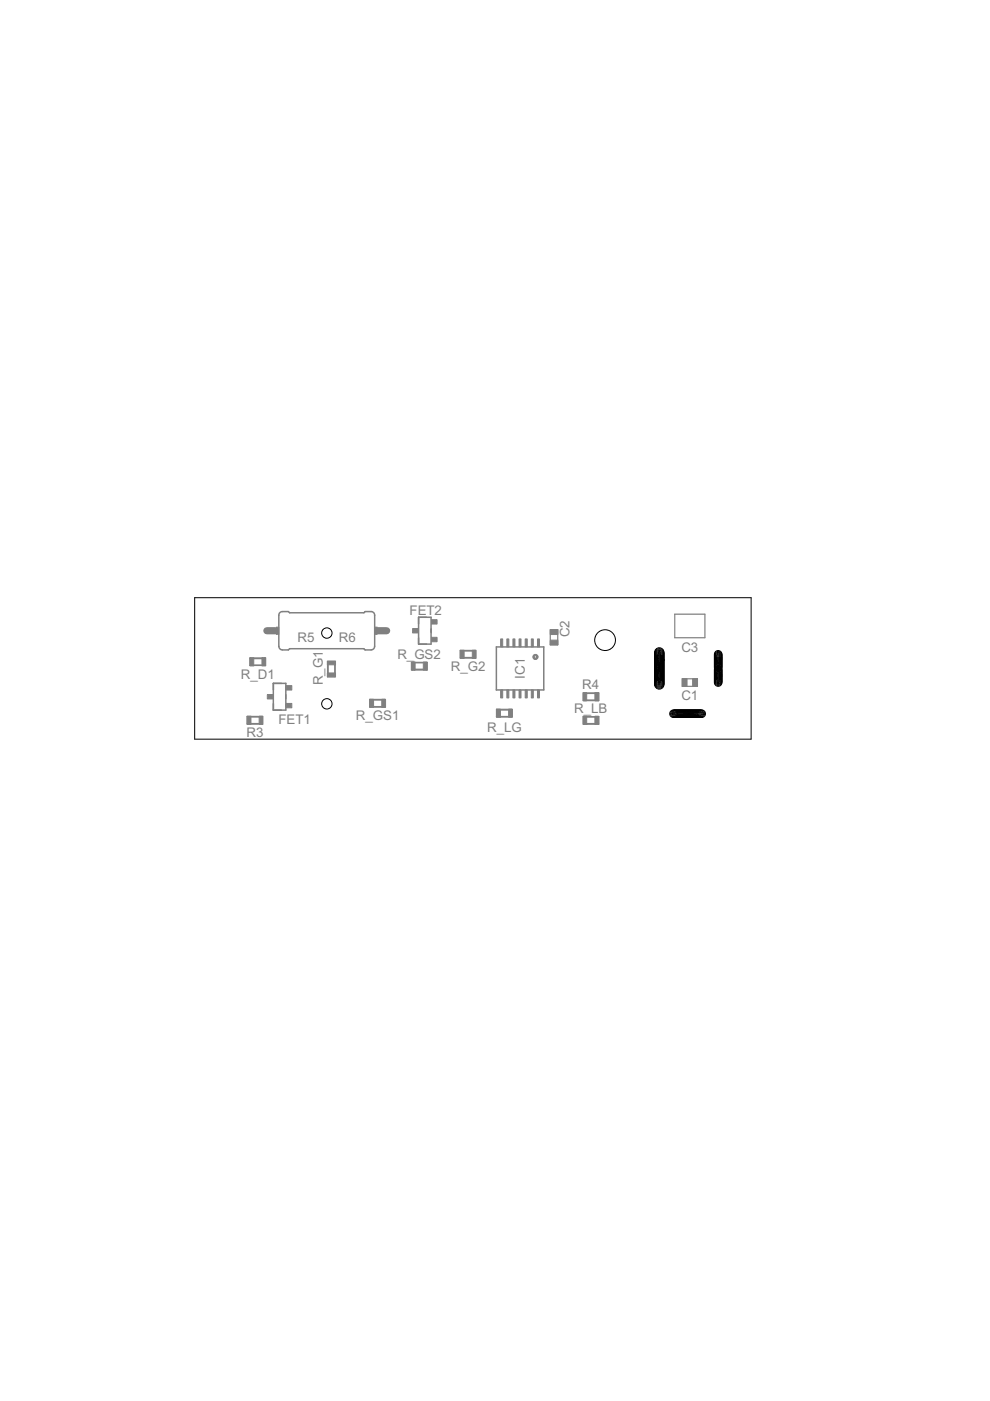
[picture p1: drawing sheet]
<svg xmlns="http://www.w3.org/2000/svg" width="210mm" height="297mm" viewBox="0 0 210 297" stroke-linecap="round" stroke-linejoin="round" font-family="sans-serif">
<defs><g id="words">
<g font-size="3.2" fill="#808080">
<text x="86.8" y="130.3">FET2</text>
<text x="63.1" y="136.1">R5</text>
<text x="71.9" y="136.1">R6</text>
<text x="120.8" y="135.1" transform="rotate(-90 120.8 135.1)">C2</text>
<text x="51.1" y="143.9">R_D1</text>
<text x="84.3" y="139.6">R_GS2</text>
<text x="95.6" y="142.3">R_G2</text>
<text x="111.3" y="143.9" transform="rotate(-90 111.3 143.9)">IC1</text>
<text x="144.5" y="138.3">C3</text>
<text x="68.5" y="145.3" transform="rotate(-90 68.5 145.3)">R_G1</text>
<text x="123.5" y="146.1">R4</text>
<text x="144.5" y="148.3">C1</text>
<text x="59" y="153.5">FET1</text>
<text x="75.5" y="152.7">R_GS1</text>
<text x="103.3" y="155.2">R_LG</text>
<text x="121.7" y="151.1">R_LB</text>
<text x="52.3" y="156.3">R3</text>
</g>
</g></defs>
<g fill="none" stroke="#808080" stroke-width=".32">
<path d="M53.8 139.6h1.7M59.3 130l.6-.3h1.3l.2 .2h15.8l.2-.2h1.5l.4 .3 .1 .4v6.9l-.3 .3-.4 .2h-1.3l-.2-.3h-15.8l-.2 .3h-1.6l-.3-.3-.2-.5v-6.6zM88.8 130.9h2.6v5.7h-2.6zM98.4 139.4h1.7M98.4 138h1.7M105.2 137.2h10.1v9.1h-10.1zM53.2 153.4h1.7M53.2 152h1.7M53.8 141h1.7M58 144.9h2.6v5.7h-2.6zM69.6 140.9v1.8M71 140.9v1.8"/>
<path d="M79.2 149.8h1.7M79.2 148.4h1.7M88 140.5h1.7M88 141.9h1.7M106.1 150.5h1.7M106.1 151.9h1.7M124.4 148.4h1.7M124.4 153.4h1.7M124.4 152h1.7M124.4 147h1.7"/>
</g>
<path d="M91.4 133.3v.8M60.6 147.3v.8" fill="none" stroke="#808080" stroke-width=".34"/>
<path d="M113.2 138.9a.55 .55 0 0 1 .6-.1 .55 .55 0 0 1 .3 .5h-.3a.25 .25 0 0 1-.4 .2 .25 .25 0 0 1-.1-.4 .25 .25 0 0 1 .4 .1l.4 .1a.55 .55 0 0 1-.8 .5 .55 .55 0 0 1-.1-.9z" fill-rule="evenodd" fill="#808080" stroke="#808080" stroke-width=".21"/>
<g fill="#808080" stroke="#808080" stroke-width=".21">
<path d="M79.4 133h.6v1.5h-.6z"/>
<path d="M58.6 133h.5v1.5h-.5z"/>
<path d="M56.7 147.3h1.2v.9h-1.2z"/>
<path d="M60.7 145.4h1.2v.9h-1.2z"/>
<path d="M60.7 149.1h1.2v1h-1.2z"/>
<path d="M87.5 133.3h1.2v.9h-1.2z"/>
<path d="M91.5 131.4h1.2v.9h-1.2z"/>
<path d="M91.5 135.1h1.2v1h-1.2z"/>
<path d="M69.4 140.1h1.7v.8h-1.7z"/>
<path d="M69.4 142.7h1.7v.8h-1.7z"/>
<path d="M100.1 137.9h.8v1.7h-.8z"/>
<path d="M97.6 137.9h.8v1.7h-.8z"/>
<path d="M80.9 148.3h.8v1.7h-.8z"/>
<path d="M78.4 148.3h.8v1.7h-.8z"/>
<path d="M87.2 140.4h.8v1.7h-.8z"/>
<path d="M89.7 140.4h.9v1.7h-.9z"/>
<path d="M55.5 139.4h.8v1.8h-.8z"/>
<path d="M53 139.4h.8v1.8h-.8z"/>
<path d="M114 135.5h.4v1.7h-.4z"/>
<path d="M112.6 135.5h.5v1.7h-.5z"/>
<path d="M111.4 135.5h.4v1.7h-.4z"/>
<path d="M110 135.5h.5v1.7h-.5z"/>
<path d="M108.8 135.5h.4v1.7h-.4z"/>
<path d="M107.5 135.5h.4v1.7h-.4z"/>
<path d="M106.2 135.5h.4v1.7h-.4z"/>
<path d="M106.2 146.3h.4v1.7h-.4z"/>
<path d="M107.5 146.3h.4v1.7h-.4z"/>
<path d="M108.8 146.3h.4v1.7h-.4z"/>
<path d="M110 146.3h.5v1.7h-.5z"/>
<path d="M111.4 146.3h.4v1.7h-.4z"/>
<path d="M112.6 146.3h.5v1.7h-.5z"/>
<path d="M114 146.3h.4v1.7h-.4z"/>
<path d="M54.9 151.8h.9v1.8h-.9z"/>
<path d="M52.4 151.8h.8v1.8h-.8z"/>
<path d="M123.6 146.9h.8v1.7h-.8z"/>
<path d="M126.1 146.9h.8v1.7h-.8z"/>
<path d="M146.9 143.9h1v1.6h-1z"/>
<path d="M144.7 143.9h1v1.6h-1z"/>
<path d="M123.6 151.8h.8v1.8h-.8z"/>
<path d="M126.1 151.8h.8v1.8h-.8z"/>
<path d="M107.8 150.3h.8v1.8h-.8z"/>
<path d="M105.3 150.3h.8v1.8h-.8z"/>
<path d="M116.7 133.5h1.6v1h-1.6z"/>
<path d="M116.7 135.7h1.6v1h-1.6z"/>
</g>
<path d="M53 139.5h3.2v1.6h-3.2zM97.6 137.9h3.2v1.6h-3.2zM116.7 133.5h1.6v3.2h-1.6zM143.1 130.2h6.4v5h-6.4zM52.4 151.9h3.2v1.6h-3.2zM69.4 140.3h1.7v3.2h-1.7zM78.4 148.3h3.2v1.6h-3.2zM87.4 140.4h3.2v1.6h-3.2zM105.3 150.4h3.2v1.6h-3.2zM123.8 151.9h3.2v1.6h-3.2zM123.8 146.9h3.2v1.6h-3.2zM144.7 143.9h3.2v1.6h-3.2z" fill="none" stroke="#808080" stroke-width=".25"/>
<path d="M56.6 133.7h1.8M80.2 133.7h1.8" fill="none" stroke="#808080" stroke-width="1.5"/>
<g fill="none" stroke="#000" stroke-width=".21">
<path d="M41.3 126.7h118v30h-118z"/>
<circle cx="69.3" cy="134.2" r="1.1"/>
<circle cx="128.3" cy="135.7" r="2.2"/>
<circle cx="139.8" cy="138.5" r=".99"/>
<circle cx="139.8" cy="139.7" r=".99"/>
<circle cx="139.8" cy="139.9" r=".99"/>
<circle cx="139.8" cy="139.5" r=".99"/>
<circle cx="139.8" cy="138.7" r=".99"/>
<circle cx="139.8" cy="138.9" r=".99"/>
<circle cx="139.8" cy="138.3" r=".99"/>
<circle cx="139.8" cy="139.1" r=".99"/>
<circle cx="139.8" cy="139.3" r=".99"/>
<circle cx="152.3" cy="139.5" r=".8"/>
<circle cx="152.3" cy="139.1" r=".8"/>
<circle cx="152.3" cy="139.7" r=".8"/>
<circle cx="152.3" cy="138.7" r=".8"/>
<circle cx="152.3" cy="139.9" r=".8"/>
<circle cx="152.3" cy="138.9" r=".8"/>
<circle cx="152.3" cy="139.3" r=".8"/>
<circle cx="69.3" cy="149.2" r="1.1"/>
<circle cx="139.8" cy="143.1" r=".99"/>
<circle cx="139.8" cy="143.7" r=".99"/>
<circle cx="139.8" cy="141.7" r=".99"/>
<circle cx="139.8" cy="141.3" r=".99"/>
<circle cx="139.8" cy="144.7" r=".99"/>
<circle cx="139.8" cy="145.1" r=".99"/>
<circle cx="139.8" cy="144.3" r=".99"/>
<circle cx="139.8" cy="141.5" r=".99"/>
<circle cx="139.8" cy="141.1" r=".99"/>
<circle cx="139.8" cy="140.9" r=".99"/>
<circle cx="139.8" cy="142.5" r=".99"/>
<circle cx="139.8" cy="140.7" r=".99"/>
<circle cx="139.8" cy="140.1" r=".99"/>
<circle cx="139.8" cy="142.1" r=".99"/>
<circle cx="139.8" cy="143.3" r=".99"/>
<circle cx="139.8" cy="144.5" r=".99"/>
<circle cx="139.8" cy="140.3" r=".99"/>
<circle cx="139.8" cy="141.9" r=".99"/>
<circle cx="139.8" cy="142.9" r=".99"/>
<circle cx="139.8" cy="143.9" r=".99"/>
<circle cx="139.8" cy="144.1" r=".99"/>
<circle cx="139.8" cy="142.7" r=".99"/>
<circle cx="139.8" cy="144.9" r=".99"/>
<circle cx="139.8" cy="140.5" r=".99"/>
<circle cx="139.8" cy="142.3" r=".99"/>
<circle cx="139.8" cy="143.5" r=".99"/>
<circle cx="142.8" cy="151.3" r=".8"/>
<circle cx="143" cy="151.3" r=".8"/>
<circle cx="143.2" cy="151.3" r=".8"/>
<circle cx="143.4" cy="151.3" r=".8"/>
<circle cx="143.6" cy="151.3" r=".8"/>
<circle cx="143.8" cy="151.3" r=".8"/>
<circle cx="144" cy="151.3" r=".8"/>
<circle cx="144.2" cy="151.3" r=".8"/>
<circle cx="144.4" cy="151.3" r=".8"/>
<circle cx="144.6" cy="151.3" r=".8"/>
<circle cx="144.8" cy="151.3" r=".8"/>
<circle cx="145" cy="151.3" r=".8"/>
<circle cx="145.2" cy="151.3" r=".8"/>
<circle cx="145.4" cy="151.3" r=".8"/>
<circle cx="145.6" cy="151.3" r=".8"/>
<circle cx="145.8" cy="151.3" r=".8"/>
<circle cx="146" cy="151.3" r=".8"/>
<circle cx="146.2" cy="151.3" r=".8"/>
<circle cx="146.4" cy="151.3" r=".8"/>
<circle cx="146.6" cy="151.3" r=".8"/>
<circle cx="146.8" cy="151.3" r=".8"/>
<circle cx="147" cy="151.3" r=".8"/>
<circle cx="147.2" cy="151.3" r=".8"/>
<circle cx="147.4" cy="151.3" r=".8"/>
<circle cx="147.6" cy="151.3" r=".8"/>
<circle cx="147.8" cy="151.3" r=".8"/>
<circle cx="148" cy="151.3" r=".8"/>
<circle cx="148.2" cy="151.3" r=".8"/>
<circle cx="148.4" cy="151.3" r=".8"/>
<circle cx="148.6" cy="151.3" r=".8"/>
<circle cx="148.8" cy="151.3" r=".8"/>
<circle cx="152.3" cy="143.1" r=".8"/>
<circle cx="152.3" cy="140.9" r=".8"/>
<circle cx="152.3" cy="142.5" r=".8"/>
<circle cx="152.3" cy="140.7" r=".8"/>
<circle cx="152.3" cy="141.1" r=".8"/>
<circle cx="152.3" cy="142.1" r=".8"/>
<circle cx="152.3" cy="143.7" r=".8"/>
<circle cx="152.3" cy="141.3" r=".8"/>
<circle cx="152.3" cy="140.1" r=".8"/>
<circle cx="152.3" cy="144.5" r=".8"/>
<circle cx="152.3" cy="141.5" r=".8"/>
<circle cx="152.3" cy="142.9" r=".8"/>
<circle cx="152.3" cy="143.5" r=".8"/>
<circle cx="152.3" cy="142.7" r=".8"/>
<circle cx="152.3" cy="143.9" r=".8"/>
<circle cx="152.3" cy="141.9" r=".8"/>
<circle cx="152.3" cy="140.3" r=".8"/>
<circle cx="152.3" cy="142.3" r=".8"/>
<circle cx="152.3" cy="143.3" r=".8"/>
<circle cx="152.3" cy="144.7" r=".8"/>
<circle cx="152.3" cy="144.1" r=".8"/>
<circle cx="152.3" cy="144.3" r=".8"/>
<circle cx="152.3" cy="140.5" r=".8"/>
</g>
<use href="#words"/>
</svg>
